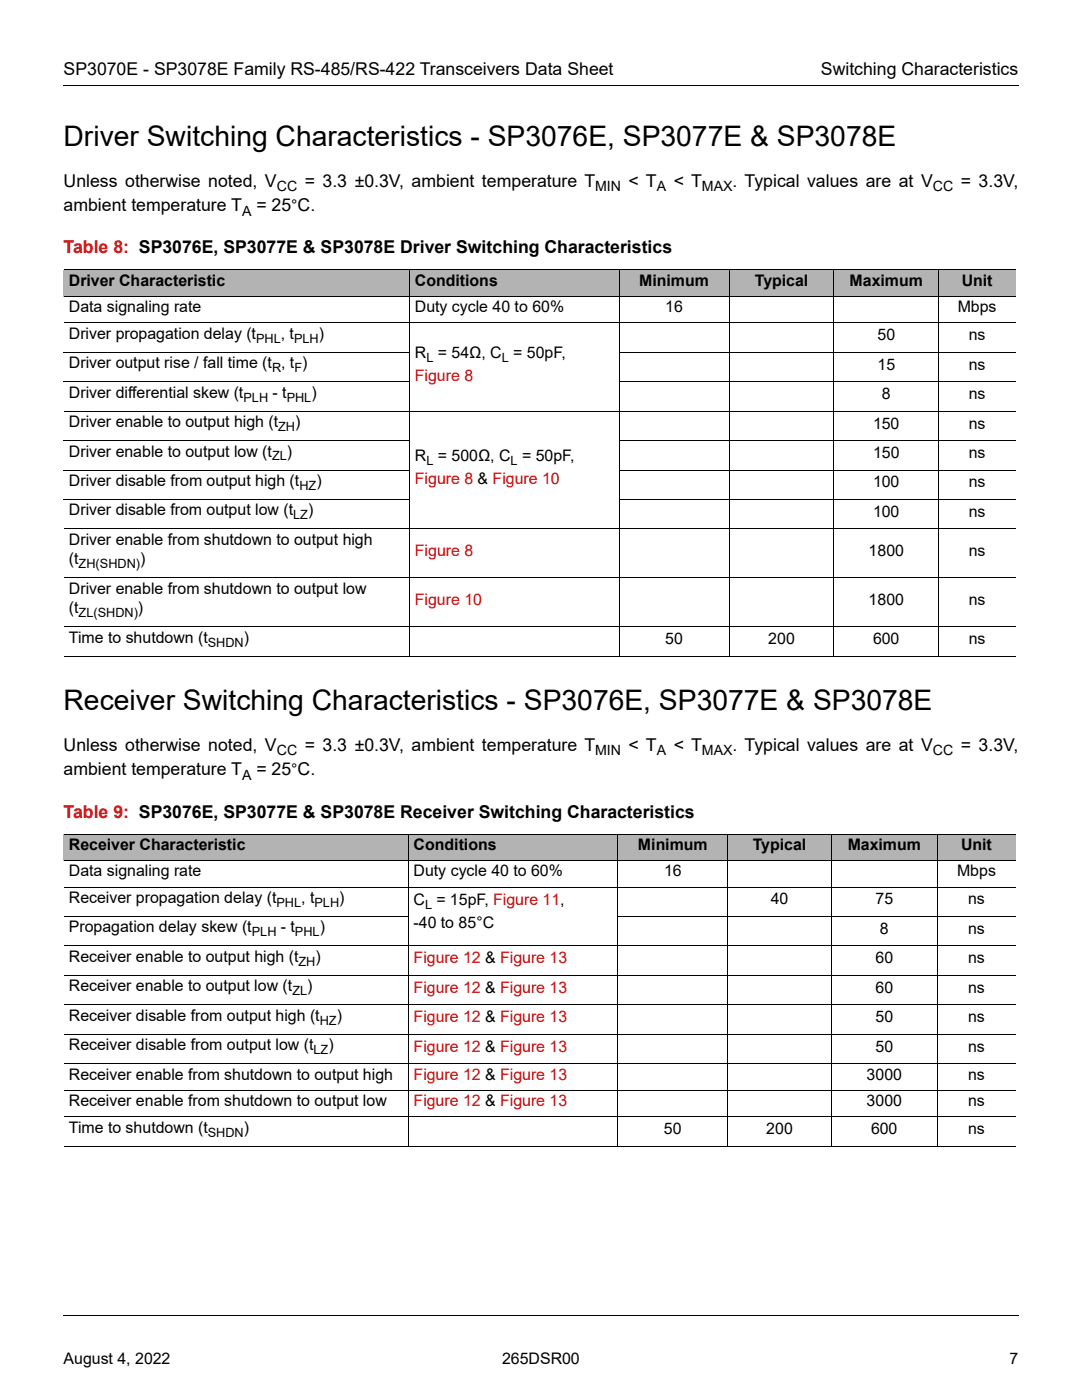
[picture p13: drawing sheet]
<svg xmlns="http://www.w3.org/2000/svg" width="216mm" height="279mm" viewBox="0 0 216 279" stroke-linecap="round" stroke-linejoin="round" font-family="sans-serif">
<defs><g id="words">
<g font-size="5.6">
<text x="12.7" y="29.2">Driver Switching Characteristics - SP3076E, SP3077E &amp; SP3078E</text>
<text x="12.7" y="141.8">Receiver Switching Characteristics - SP3076E, SP3077E &amp; SP3078E</text>
</g>
<g font-size="3.5">
<text x="12.7" y="15">SP3070E - SP3078E Family RS-485/RS-422 Transceivers Data Sheet</text>
<text x="163.8" y="15">Switching Characteristics</text>
<text x="12.7" y="37.3">Unless otherwise noted, V</text>
<text x="60.8" y="37.3">= 3.3 ±0.3V, ambient temperature T</text>
<text x="125.4" y="37.3">&lt; T</text>
<text x="134.4" y="37.3">&lt; T</text>
<text x="146.2" y="37.3">. Typical values are at V</text>
<text x="191.7" y="37.3">= 3.3V,</text>
<text x="12.7" y="42.2">ambient temperature T</text>
<text x="51.2" y="42.2">= 25°C.</text>
<text x="12.7" y="149.9">Unless otherwise noted, V</text>
<text x="60.8" y="149.9">= 3.3 ±0.3V, ambient temperature T</text>
<text x="125.4" y="149.9">&lt; T</text>
<text x="134.4" y="149.9">&lt; T</text>
<text x="146.2" y="149.9">. Typical values are at V</text>
<text x="191.7" y="149.9">= 3.3V,</text>
<text x="12.7" y="154.7">ambient temperature T</text>
<text x="51.2" y="154.7">= 25°C.</text>
</g>
<g font-size="3.5" fill="#c00">
<text x="12.7" y="50.6">Table 8: SP3076E, SP3077E &amp; SP3078E Driver Switching Characteristics</text>
<text x="12.7" y="163.2">Table 9: SP3076E, SP3077E &amp; SP3078E Receiver Switching Characteristics</text>
</g>
<g font-size="3.2">
<text x="13.8" y="57">Driver Characteristic</text>
<text x="82.8" y="57">Conditions</text>
<text x="127.6" y="57">Minimum</text>
<text x="150.6" y="57">Typical</text>
<text x="169.5" y="57">Maximum</text>
<text x="191.9" y="57">Unit</text>
<text x="13.8" y="62.3">Data signaling rate</text>
<text x="82.8" y="62.3">Duty cycle 40 to 60%</text>
<text x="132.8" y="62.3">16</text>
<text x="191.1" y="62.3">Mbps</text>
<text x="13.8" y="67.6">Driver propagation delay (t</text>
<text x="56" y="67.6">, t</text>
<text x="63.6" y="67.6">)</text>
<text x="82.8" y="71.5">R</text>
<text x="87.4" y="71.5">= 54Ω, C</text>
<text x="102.4" y="71.5">= 50pF,</text>
<text x="175.1" y="67.9">50</text>
<text x="193.3" y="67.9">ns</text>
<text x="13.8" y="73.5">Driver output rise / fall time (t , t )</text>
<text x="175.1" y="73.8">15</text>
<text x="193.3" y="73.8">ns</text>
<text x="13.8" y="79.4">Driver differential skew (t</text>
<text x="54.4" y="79.4">- t</text>
<text x="62.1" y="79.4">)</text>
<text x="176" y="79.6">8</text>
<text x="193.3" y="79.6">ns</text>
<text x="13.8" y="85.2">Driver enable to output high (t</text>
<text x="58.9" y="85.2">)</text>
<text x="174.2" y="85.5">150</text>
<text x="193.3" y="85.5">ns</text>
<text x="13.8" y="91.1">Driver enable to output low (t</text>
<text x="57.2" y="91.1">)</text>
<text x="82.8" y="92.1">R</text>
<text x="87.4" y="92.1">= 500Ω, C</text>
<text x="104.2" y="92.1">= 50pF,</text>
<text x="174.2" y="91.4">150</text>
<text x="193.3" y="91.4">ns</text>
<text x="13.8" y="97">Driver disable from output high (t</text>
<text x="63.1" y="97">)</text>
<text x="174.2" y="97.3">100</text>
<text x="193.3" y="97.3">ns</text>
<text x="13.8" y="102.9">Driver disable from output low (t</text>
<text x="61.5" y="102.9">)</text>
<text x="174.2" y="103.1">100</text>
<text x="193.3" y="103.1">ns</text>
<text x="13.8" y="108.7">Driver enable from shutdown to output high</text>
<text x="13.8" y="112.6">(t</text>
<text x="27.9" y="112.6">)</text>
<text x="173.3" y="111">1800</text>
<text x="193.3" y="111">ns</text>
<text x="13.8" y="118.5">Driver enable from shutdown to output low</text>
<text x="13.8" y="122.4">(t</text>
<text x="27.5" y="122.4">)</text>
<text x="173.3" y="120.7">1800</text>
<text x="193.3" y="120.7">ns</text>
<text x="13.8" y="128.2">Time to shutdown (t</text>
<text x="48.7" y="128.2">)</text>
<text x="132.8" y="128.5">50</text>
<text x="153.3" y="128.5">200</text>
<text x="174.2" y="128.5">600</text>
<text x="193.3" y="128.5">ns</text>
<text x="13.8" y="169.6">Receiver Characteristic</text>
<text x="82.5" y="169.6">Conditions</text>
<text x="127.3" y="169.6">Minimum</text>
<text x="150.2" y="169.6">Typical</text>
<text x="169.1" y="169.6">Maximum</text>
<text x="191.8" y="169.6">Unit</text>
<text x="13.8" y="174.9">Data signaling rate</text>
<text x="82.5" y="174.9">Duty cycle 40 to 60%</text>
<text x="132.5" y="174.9">16</text>
<text x="191" y="174.9">Mbps</text>
<text x="13.8" y="180.2">Receiver propagation delay (t</text>
<text x="60.1" y="180.2">, t</text>
<text x="67.7" y="180.2">)</text>
<text x="82.5" y="180.5">C</text>
<text x="82.5" y="185.3">-40 to 85°C</text>
<text x="87.1" y="180.5">= 15pF, Figure 11,</text>
<text x="153.8" y="180.5">40</text>
<text x="174.7" y="180.5">75</text>
<text x="193.2" y="180.5">ns</text>
<text x="13.8" y="186.1">Propagation delay skew (t</text>
<text x="13.8" y="192">Receiver enable to output high (t</text>
<text x="56.1" y="186.1">- t</text>
<text x="63" y="192">)</text>
<text x="63.8" y="186.1">)</text>
<text x="175.6" y="186.4">8</text>
<text x="193.2" y="186.4">ns</text>
<text x="13.8" y="197.8">Receiver enable to output low (t</text>
<text x="61.3" y="197.8">)</text>
<text x="174.7" y="192.2">60</text>
<text x="193.2" y="192.2">ns</text>
<text x="13.8" y="203.7">Receiver disable from output high (t</text>
<text x="67.2" y="203.7">)</text>
<text x="174.7" y="198.1">60</text>
<text x="174.7" y="204">50</text>
<text x="193.2" y="198.1">ns</text>
<text x="193.2" y="204">ns</text>
<text x="13.8" y="209.6">Receiver disable from output low (t</text>
<text x="65.5" y="209.6">)</text>
<text x="174.7" y="209.9">50</text>
<text x="193.2" y="209.9">ns</text>
<text x="13.8" y="215.4">Receiver enable from shutdown to output high</text>
<text x="172.9" y="215.4">3000</text>
<text x="193.2" y="215.4">ns</text>
<text x="13.8" y="220.7">Receiver enable from shutdown to output low</text>
<text x="172.9" y="220.7">3000</text>
<text x="193.2" y="220.7">ns</text>
<text x="13.8" y="226">Time to shutdown (t</text>
<text x="48.7" y="226">)</text>
<text x="132.5" y="226.3">50</text>
<text x="152.9" y="226.3">200</text>
<text x="173.8" y="226.3">600</text>
<text x="193.2" y="226.3">ns</text>
<text x="12.7" y="272.2">August 4, 2022</text>
<text x="100.2" y="272.2">265DSR00</text>
<text x="201.4" y="272.2">7</text>
</g>
<g font-size="3.2" fill="#c00">
<text x="82.8" y="76">Figure 8</text>
<text x="82.8" y="96.6">Figure 8 &amp; Figure 10</text>
<text x="82.8" y="111">Figure 8</text>
<text x="82.8" y="120.7">Figure 10</text>
<text x="82.5" y="192.2">Figure 12 &amp; Figure 13</text>
<text x="82.5" y="198.1">Figure 12 &amp; Figure 13</text>
<text x="82.5" y="204">Figure 12 &amp; Figure 13</text>
<text x="82.5" y="209.9">Figure 12 &amp; Figure 13</text>
<text x="82.5" y="215.4">Figure 12 &amp; Figure 13</text>
<text x="82.5" y="220.7">Figure 12 &amp; Figure 13</text>
</g>
<g font-size="2.8">
<text x="55.2" y="38.2">CC</text>
<text x="118.8" y="38.2">MIN</text>
<text x="131.1" y="38.2">A</text>
<text x="140.1" y="38.2">MAX</text>
<text x="186.1" y="38.2">CC</text>
<text x="48.3" y="43">A</text>
<text x="48.3" y="155.6">A</text>
<text x="55.2" y="150.7">CC</text>
<text x="118.8" y="150.7">MIN</text>
<text x="131.1" y="150.7">A</text>
<text x="140.1" y="150.7">MAX</text>
<text x="186.1" y="150.7">CC</text>
</g>
<g font-size="2.5">
<text x="51.1" y="68.4">PHL</text>
<text x="58.7" y="68.4">PLH</text>
<text x="54.3" y="74.3">R</text>
<text x="58.8" y="74.3">F</text>
<text x="85.1" y="72.3">L</text>
<text x="100.1" y="72.3">L</text>
<text x="48.6" y="80.2">PLH</text>
<text x="57.2" y="80.2">PHL</text>
<text x="55.5" y="86">ZH</text>
<text x="54.3" y="91.9">ZL</text>
<text x="85.1" y="92.9">L</text>
<text x="101.9" y="92.9">L</text>
<text x="59.7" y="97.8">HZ</text>
<text x="58.5" y="103.6">LZ</text>
<text x="15.7" y="113.4">ZH(SHDN)</text>
<text x="15.7" y="123.2">ZL(SHDN)</text>
<text x="41.5" y="129">SHDN</text>
<text x="55.2" y="181">PHL</text>
<text x="62.7" y="181">PLH</text>
<text x="84.8" y="181.3">L</text>
<text x="50.2" y="186.9">PLH</text>
<text x="58.9" y="186.9">PHL</text>
<text x="59.6" y="192.7">ZH</text>
<text x="58.3" y="198.6">ZL</text>
<text x="63.8" y="204.5">HZ</text>
<text x="62.6" y="210.4">LZ</text>
<text x="41.5" y="226.8">SHDN</text>
</g>
</g></defs>
<path d="M12.7 17h190.5M12.7 262.5h190.5" fill="none" stroke="#000" stroke-width=".2"/>
<g fill="#b3b3b3">
<path d="M12.7 53.8h69v5.3h-69z"/>
<path d="M81.7 53.8h41.8v5.3h-41.8z"/>
<path d="M123.5 53.8h22v5.3h-22z"/>
<path d="M145.5 53.8h20.9v5.3h-20.9z"/>
<path d="M166.4 53.8h20.9v5.3h-20.9z"/>
<path d="M187.3 53.8h15.3v5.3h-15.3z"/>
<path d="M12.7 166.4h68.8v5.3h-68.8z"/>
<path d="M81.5 166.4h41.8v5.3h-41.8z"/>
<path d="M123.3 166.4h21.9v5.3h-21.9z"/>
<path d="M145.2 166.4h20.7v5.3h-20.7z"/>
<path d="M165.9 166.4h21.1v5.3h-21.1z"/>
<path d="M187 166.4h15.6v5.3h-15.6z"/>
</g>
<g fill="none" stroke="#000" stroke-width=".2">
<path d="M12.7 53.8h189.9M12.7 59.1h189.9M81.7 53.8v77.2M123.5 53.8v77.2M145.5 53.8v77.2M166.4 53.8v77.2M187.3 53.8v77.2M12.7 64.4h189.9M12.7 70.3h69.1M12.7 76.2h69.1M123.5 70.3h79.1M123.5 76.2h79.1"/>
<path d="M12.7 82.1h189.9M12.7 87.9h69.1M12.7 93.8h69.1M12.7 99.7h69.1M123.5 87.9h79.1M123.5 93.8h79.1M123.5 99.7h79.1M12.7 105.6h189.9M12.7 115.3h189.9M12.7 125.1h189.9M12.7 130.9h189.9M12.7 166.4h189.9"/>
<path d="M12.7 171.7h189.9M12.7 177h189.9M81.5 166.4v62.4M123.3 166.4v62.4M145.2 166.4v62.4M165.9 166.4v62.4M187 166.4v62.4M12.7 182.9h68.8M12.7 188.8h189.9M12.7 194.6h189.9M123.2 182.9h79.4M12.7 200.5h189.9"/>
<path d="M12.7 206.4h189.9M12.7 212.3h189.9M12.7 217.6h189.9M12.7 222.9h189.9M12.7 228.7h189.9"/>
</g>
<use href="#words"/>
</svg>
